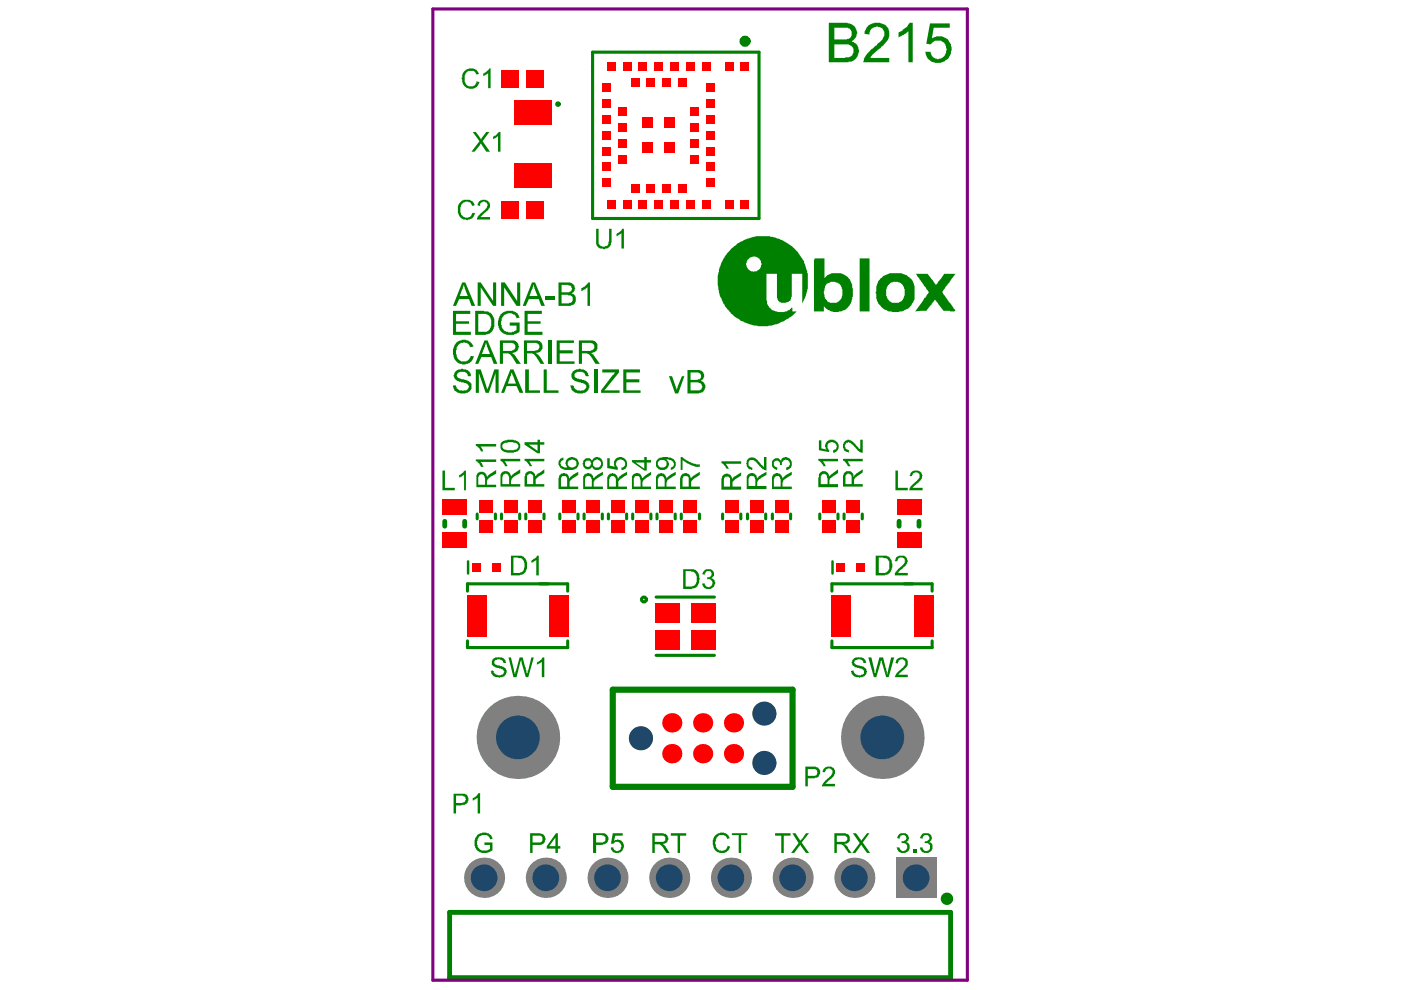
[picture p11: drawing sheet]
<svg xmlns="http://www.w3.org/2000/svg" width="297mm" height="210mm" viewBox="0 0 297 210" stroke-linecap="round" stroke-linejoin="round" font-family="sans-serif">
<g fill="none" stroke="#008000" stroke-width=".66">
<path d="M125.6 11.1h35.3v35.2h-35.3zM101.2 109v1M105 109v1M106.3 109v1M110.2 109v1M111.5 109v1M115.3 109v1M118.7 109v1M122.6 109v1M123.8 109v1M127.7 109v1M129 109v1"/>
<path d="M132.9 109v1M134.1 109v1M138 109v1M139.3 109v1M143.2 109v1M144.4 109v1M148.3 109v1M153.2 109v1M157.1 109v1M158.5 109v1M162.3 109v1M163.8 109v1"/>
<path d="M167.6 109v1M173.8 109v1M177.7 109v1M179 109v1M182.8 109v1M99.1 135.9v1.4h21.3v-1.4M99.1 125.3v-1.5h21.3v1.5M139.1 126.6h12.4M139.1 139h12.4M176.4 135.9v1.4h21.2v-1.4M176.4 125.3v-1.5h21.2v1.5"/>
</g>
<path d="M129.9 146.2h38.1v20.6h-38.1z" fill="none" stroke="#008000" stroke-width="1.3"/>
<path d="M94.3 110.5v1.1M98.5 110.5v1.1M190.6 110.5v1.1M194.8 110.5v1.1M95.3 193.4h106.2v13.9h-106.2z" fill="none" stroke="#008000" stroke-width="1"/>
<path d="M99.2 119v2.6M176.5 119v2.6" fill="none" stroke="#008000" stroke-width=".53"/>
<g fill="#008000">
<path d="M101.3 59.9h.6l2.6 3.9v-3.9h.7v5h-.7l-2.6-4v4h-.6z"/>
<path d="M106.2 59.9h.8l2.6 3.9v-3.9h.7v5h-.8l-2.6-4v4h-.7z"/>
<path d="M115.7 62.8h1.9v.6h-1.9z"/>
<path d="M123.3 61.1h.2l.5-.4a1.26 1.26 0 0 1 1.1-.8v5h-.5v-4l-.4 .4-.6 .2-.2 .2h-.1z"/>
<path d="M96 65.9h3.7v.7h-3v1.5h2.7v.5h-2.7v1.7h3.1v.7h-3.8z"/>
<path d="M106.1 66.7a2.7 2.7 0 0 1 3.7-.1l.4 .7-.7 .2a1.51 1.51 0 0 0-2.1-.9 1.37 1.37 0 0 0-1 1.4l-.2 .4a2.11 2.11 0 0 0 .7 1.7l.3 .1a2.02 2.02 0 0 0 2.3-.2v-1h-1.4v-.6h2.1v1.9h-.2a2.25 2.25 0 0 1-1.9 .7 2.3 2.3 0 0 1-2.2-1.3 3.1 3.1 0 0 1 .2-3z"/>
<path d="M111.2 65.9h3.7v.7h-3v1.5h2.7v.5h-2.7v1.7h3.1v.7h-3.8z"/>
<path d="M96.6 72.8l.1-.1a2.23 2.23 0 0 1 3.4 .3l.3 .2v.3l-.7 .1-.1-.4a1.56 1.56 0 0 0-1.7-.5 1.56 1.56 0 0 0-1.1 1.3 1.96 1.96 0 0 0 .3 2l.1 .2a1.82 1.82 0 0 0 2 .3l.4-.4 .2-.7 .7 .2v.1a2 2 0 0 1-1.5 1.4h-.2a2.11 2.11 0 0 1-2.6-1.5 3.6 3.6 0 0 1 .1-2.4h.1z"/>
<path d="M116.2 72.2h.6v4.9h-.6z"/>
<path d="M118 72.2h3.7v.5h-3v1.6h2.7v.6h-2.7v1.7h3.1v.5h-3.8z"/>
<path d="M96.4 78.8h.2a1.72 1.72 0 0 1 1.8-.5h.3a1.33 1.33 0 0 1 1.1 1.5h-.6v-.2a1.2 1.2 0 0 0-1.5-.8 .79 .79 0 0 0-.7 .4 .79 .79 0 0 0 0 .8l2 .7a1.21 1.21 0 0 1 1 1.4v.3a2.05 2.05 0 0 1-2.8 .9l-.2-.1a1.47 1.47 0 0 1-1-1.5h.7l.1 .5a1.72 1.72 0 0 0 1.9 .6h.2l.4-.4v-.3h.1v-.2h-.1a.46 .46 0 0 0-.5-.6v-.1l-.5-.1a2.17 2.17 0 0 1-1.9-.8v-.1a.5 .5 0 0 1-.1-.8z"/>
<path d="M100.9 78.3h1l1.5 4.3 1.4-4.3h.9v5h-.6v-4.2l-1.5 4.2h-.6l-1.5-4.2v4.2h-.6z"/>
<path d="M111.3 78.3h.8v4.5h2.4v.5h-3.2z"/>
<path d="M115.3 78.3h.6v4.5h2.5v.5h-3.1z"/>
<path d="M121.4 78.7h.2a2.1 2.1 0 0 1 1.8-.4 1.32 1.32 0 0 1 1.3 1.2h.1v.3h-.6v-.2a1.26 1.26 0 0 0-1.6-.8h-.3v.2a.5 .5 0 0 0-.5 .6 .46 .46 0 0 0 .5 .6v.1l.7 .1a2.36 2.36 0 0 1 1.8 .9v.3h.2a1.59 1.59 0 0 1-1.2 1.7l-.3 .1a2.18 2.18 0 0 1-2.3-.9l-.3-.8h.7l.1 .4a1.64 1.64 0 0 0 2.5 .3 .58 .58 0 0 0-.3-.9l-.3-.3h-.2a3.1 3.1 0 0 1-2.2-1.2v-.8l.2-.2z"/>
<path d="M126 78.3h.7v5h-.7z"/>
<path d="M127.7 78.3h3.5v.7l-3.1 3.8h3.3v.5h-4v-.5l3-3.8h-2.7z"/>
<path d="M132.1 78.3h3.6v.7h-2.9v1.4h2.8v.7h-2.8v1.7h3v.5h-3.7z"/>
<path d="M141.8 79.8h.7l1 2.8 1.1-2.8h.5l-1.3 3.6h-.7z"/>
<path d="M184.1 5.4h.1a2.77 2.77 0 0 1 4.2 .9v.1a2.38 2.38 0 0 1-.8 2.7l-.9 1.1-1.4 1-.8 1.1h4v.9h-5.5a4 4 0 0 1 1.4-2.4l1.4-1.1 .3-.4a2.59 2.59 0 0 0 1.4-2.5l-.4-.8-.5-.3a1.72 1.72 0 0 0-2.1 .8l-.1 .8-1.1-.1v-.5z"/>
<path d="M190.5 6.9a7.1 7.1 0 0 0 2.4-2.1h.6v8.4h-.9v-6.5l-1 .7h-.3v.2l-.8 .4z"/>
<path d="M197.2 5h4.2v.9h-3.4l-.4 2.3 .1-.1a2.59 2.59 0 0 1 3.8 1 3.1 3.1 0 0 1-.3 3.1 2.93 2.93 0 0 1-4.7 0l-.4-1.2h1.2a1.64 1.64 0 0 0 1.4 1.5 1.64 1.64 0 0 0 1.7-1l.2-.3a2.12 2.12 0 0 0-1.1-2.6 2.13 2.13 0 0 0-2.2 .8l-.9-.1z"/>
<path d="M129.9 176.7h2.1v.5h-1.6l-.2 1 .4-.1a1.33 1.33 0 0 1 1.6 .7 1.33 1.33 0 0 1-.4 1.7v.1a1.36 1.36 0 0 1-2.3-.8v-.1h.6a.5 .5 0 0 0 .5 .6v.2a.99 .99 0 0 0 1.1-.7 .99 .99 0 0 0-.5-1.2 .85 .85 0 0 0-1.1 .3h-.6z"/>
<path d="M151.6 177.1a2.11 2.11 0 0 1 2.7-.2l.4 .5v.3h.1l-.7 .1a1.14 1.14 0 0 0-1.9-.4l-.4 .4v.6a1.62 1.62 0 0 0 .8 1.9 1.2 1.2 0 0 0 1.5-.6l.2-.4 .5 .2a1.77 1.77 0 0 1-1.4 1.4 1.77 1.77 0 0 1-1.8-.7h-.1a2.92 2.92 0 0 1 .1-3.1z"/>
<path d="M155.2 176.7h3.2v.4h-1.3v3.7h-.5v-3.7h-1.4z"/>
<path d="M164.3 176.7h3.3v.5h-1.4v3.6h-.6v-3.6h-1.3z"/>
<path d="M168 176.7h.7l1 1.5 1.2-1.5h.6l-1.5 1.9 1.5 2.2h-.6l-1.2-1.7-1.3 1.7h-.7l1.6-2z"/>
<path d="M190.6 176.8l.7-.1a1.13 1.13 0 0 1 1.1 .3 1.13 1.13 0 0 1 .2 1.2l-.5 .3a1.24 1.24 0 0 1 .7 1.6 1.24 1.24 0 0 1-1.5 .7l-.8-.2-.1-.4h-.2l-.1-.5h.5a.84 .84 0 0 0 .7 .7 .84 .84 0 0 0 .9-.5h.1a.98 .98 0 0 0-1.1-1.1v-.4h.2a.64 .64 0 0 0 .7-.5 .64 .64 0 0 0-.3-.7v-.1h-.6l-.4 .3v.4l-.6-.1z"/>
<path d="M193.6 180.2h.7v.6h-.7z"/>
<path d="M195.5 176.8h.1a1.43 1.43 0 0 1 1.8 .4l.2 .8-.6 .6a.67 .67 0 0 1 .7 .8v.3a1.32 1.32 0 0 1-1.3 1.2 1.32 1.32 0 0 1-1.3-1.2h.5a.8 .8 0 0 0 .9 .7 .8 .8 0 0 0 .7-1v-.3l-.3-.2-.9-.1 .1-.4h.3a.7 .7 0 0 0 .6-.9 .7 .7 0 0 0-1-.4l-.3 .2-.1 .5-.5-.1z"/>
<path d="M101.1 177.1l.3-.2a2.11 2.11 0 0 1 2.6 .2h.1l.3 .7-.5 .2a1.2 1.2 0 0 0-1.8-.8 .65 .65 0 0 0-.7 .6h-.1a2.51 2.51 0 0 0 .1 2l.1 .1a2.14 2.14 0 0 0 2.1 .3v-.1h.3v-1h-1.2v-.5h1.7v1.7a2.73 2.73 0 0 1-3.4-.1v-.1a2.42 2.42 0 0 1-.1-2.5z"/>
<path d="M142.2 176.7h3.3v.5h-1.3v3.6h-.5v-3.6h-1.5z"/>
<path d="M180.8 176.7h.7l.8 1.1 .2 .2v.2l.3-.1 1-1.4h.6l-1.5 1.9 1.6 2.2h-.7l-1.1-1.7-.3 .2-1.1 1.5h-.6l1.6-2z"/>
<path d="M149.2 121.1a1.24 1.24 0 0 1 1.4-.4 1.24 1.24 0 0 1 .8 1.2v.2l-.5 .6a1.01 1.01 0 0 1 .6 1.4 1.37 1.37 0 0 1-1.4 .8 1.37 1.37 0 0 1-1.2-1.2h.5a.79 .79 0 0 0 .8 .8 .79 .79 0 0 0 .8-.8h.1l-.1-.5-.3-.2a.5 .5 0 0 0-.8-.1v-.5h.3a.7 .7 0 0 0 .6-.9 .7 .7 0 0 0-1-.4l-.4 .5v.3l-.5-.2z"/>
<path d="M126.4 48.5h.5v2.5a1.11 1.11 0 0 0 .6 1.2 1.11 1.11 0 0 0 1.4-.3l.2-.8v-2.6h.6v2.5a1.78 1.78 0 0 1-1.6 1.8l-.4-.1a1.13 1.13 0 0 1-1.3-1.2z"/>
<path d="M130.7 49.6l.9-.6 .3-.5h.4v4.2h-.5v-3.3l-1 .7h-.1z"/>
<path d="M173.5 97.3h4.2v.5h-3.3h.1l.6 .9v.2h-.6v-.3l-.3-.5-.7-.4z"/>
<path d="M173.6 93.4h.6v1.7l1 .2a1.32 1.32 0 0 1 1-2.1 1.44 1.44 0 0 1 1.5 1 1.44 1.44 0 0 1-.5 1.6l-.6 .2v-.5h.2a.86 .86 0 0 0 .6-1 .86 .86 0 0 0-.9-.7h-.3a.92 .92 0 0 0-.8 .7 .92 .92 0 0 0 .5 1l-.2 .3-2.1-.3z"/>
<path d="M111.2 97.3h4.2v.5h-3.3h.2l.5 .9v.2h-.5l-.4-.8-.7-.4z"/>
<path d="M178.7 97.3h4.2v.5h-3.3h.2l.5 .9v.2h-.5l-.5-1-.3-.2h-.3z"/>
<path d="M179.1 93.5l.3-.1a1.42 1.42 0 0 1 1.7 .6l1.3 1.3v-2.1h.5v2.8l-.6-.2-.7-.6a2.92 2.92 0 0 0-1.6-1.3v-.1l-.4 .1a.7 .7 0 0 0-.5 .8l.4 .6 .5 .2-.1 .5-.1-.2a1.14 1.14 0 0 1-1.1-1.3v-.4h.2z"/>
<path d="M100.9 97.4h4.3v.5h-3.3l.4 .6v.2h.1v.3h-.5l-.2-.7-.6-.5h-.2z"/>
<path d="M100.9 94.1h4.3v.6h-3.3l.5 .9v.1h-.5l-.2-.6-.4-.4-.4-.2z"/>
<path d="M106.1 97.3h4.2v.5h-3.3l.4 .5v.3h.2v.3h-.6l-.2-.7-.7-.5z"/>
<path d="M144.3 96.9h.4l.1 .3 1.9 1 .9 .3h.8v.5h-.3a4 4 0 0 1-2.2-.7l-1.2-.8v2.1h-.4z"/>
<path d="M128.7 97.2h.6v1.5l1.1 .3h-.1a1.52 1.52 0 0 1 .4-1.8 1.45 1.45 0 0 1 1.6 0 1.45 1.45 0 0 1 .6 1.4v.3a1.24 1.24 0 0 1-1.1 .7v-.5h.2a.89 .89 0 0 0 .5-1 .89 .89 0 0 0-.9-.7 .95 .95 0 0 0-.9 .6 .95 .95 0 0 0 .3 1.1v.5l-2.3-.4z"/>
<path d="M189.9 99.8h.5v3.6h2.1v.6h-2.6z"/>
<path d="M193.1 100.2a1.59 1.59 0 0 1 2.2 .1l.2 .1a1.6 1.6 0 0 1-.5 1.7l-1.1 .8-.4 .5h2.1v.6h-2.9l.3-.8 .9-.9a1.35 1.35 0 0 0 .9-1.9l-.2-.2h-.7v.1l-.4 .1-.1 .5h-.5z"/>
<path d="M93.8 99.8h.5v3.6h2.1v.6h-2.6z"/>
<path d="M97.3 100.7h.3l.5-.4 .4-.5h.3v4.2h-.4v-3.3l-.5 .4-.6 .1v.1z"/>
<path d="M174.5 163.1h.2a1.37 1.37 0 0 1 1.9-.3 1.3 1.3 0 0 1-.2 2.1l-1.3 1.3h1.9v.5h-2.7v-.1a5.3 5.3 0 0 1 1.8-2.1l.1-.1a.87 .87 0 0 0-.2-1.5l-.8 .2-.3 .6h-.5z"/>
<path d="M100.2 169.2l.7-.3 .5-.7h.4v4.3h-.5v-3.3l-.9 .5h-.2z"/>
<path d="M100.2 28h.7l.9 1.2 .1 .3 1.2-1.5h.7l-1.5 1.9 1.6 2.3h-.8l-1-1.7-.3 .1-1.2 1.6h-.6l1.7-2.3z"/>
<path d="M104.5 29l.3-.2h.3l.6-.8h.4v4.2h-.5v-3.3l-1.1 .6z"/>
<path d="M180.7 139.9l.1-.1a2.14 2.14 0 0 1 2.1-.3 .89 .89 0 0 1 .7 .9l.1 .2h-.7a.92 .92 0 0 0-1.4-.7l-.4 .1-.1 .6h.1v.2l.8 .3a2.25 2.25 0 0 1 1.7 .8v.1a1.07 1.07 0 0 1-.8 1.4v.2l-.6 .1-.4-.1a1.35 1.35 0 0 1-1.5-1.3l.6-.2 .1 .6 .4 .4h.4v.1h.6v-.1a.59 .59 0 0 0 .7-.6 .59 .59 0 0 0-.5-.6l-.2-.2a2.36 2.36 0 0 1-1.8-.9l-.1-.2z"/>
<path d="M184.1 139.4h.6l.8 3.7 .9-3.7h.8l1 3.7v-.6l.7-3.1h.7l-1.2 4.2h-.5l-1.1-3.7-1 3.7h-.5z"/>
<path d="M190.1 139.8a1.44 1.44 0 0 1 2.4 .4v.6a2 2 0 0 1-1.1 1.3l-.9 1h2v.5h-2.8l.2-.3a2.92 2.92 0 0 1 1.5-1.7l.2-.2a.85 .85 0 0 0 .3-1.1 .85 .85 0 0 0-1-.5v.1a.7 .7 0 0 0-.5 .8l-.5-.1z"/>
<path d="M104.4 139.8a1.95 1.95 0 0 1 1.7-.4l.7 .1 .4 .4 .1 .7h-.5a1.06 1.06 0 0 0-.9-.8 1.06 1.06 0 0 0-1.1 .5v.1a.46 .46 0 0 0 .5 .6l.2 .1a2.17 2.17 0 0 1 1.8 .8 1.23 1.23 0 0 1-1.2 1.7l-.1 .1-.5-.1a1.13 1.13 0 0 1-1.4-1.2l-.1-.1 .5-.2 .2 .3a1.09 1.09 0 0 0 1.5 .7 .59 .59 0 0 0 .7-.6 .59 .59 0 0 0-.7-.6v-.2l-.5-.1a1.69 1.69 0 0 1-1.4-.8z"/>
<path d="M107.8 139.4h.5l.7 3.1h.1v.6l1.1-3.7h.6l.5 2.1h.2l.2 1.6 1-3.7h.5l-1.2 4.2h-.5l-1.1-3.7-.9 3.7h-.6z"/>
<path d="M113.8 140.4l.4-.1v-.1a.65 .65 0 0 0 .7-.7l.5-.1v4.2h-.5v-3.3l-1.1 .7z"/>
<path d="M163.8 97.5h.1a.91 .91 0 0 1 1.6 .2h.1a.93 .93 0 0 1 1.1-.8l.3 .1a1.38 1.38 0 0 1 .9 1.2 1.38 1.38 0 0 1-.7 1.3l-.5 .1v-.5l.4-.1a.86 .86 0 0 0 .2-1.2 .86 .86 0 0 0-1.1-.3l-.2 .3a.58 .58 0 0 0-.2 .8h-.4v-.3a.7 .7 0 0 0-.9-.6 .7 .7 0 0 0-.4 1l.2 .3 .6 .1-.2 .5-.2-.1a1.17 1.17 0 0 1-.7-1.8z"/>
<path d="M158.4 97.4l.6-.4a1.53 1.53 0 0 1 1.8 .8l1.2 1.2v-2.1h.5v2.9l-.8-.3-.8-.8a2.53 2.53 0 0 0-1.4-1.2 .72 .72 0 0 0-.8 .5 .72 .72 0 0 0 .3 .9v.1l.5 .1v.5l-.4-.1a1.2 1.2 0 0 1-.8-1.4z"/>
<path d="M153 97.8h4.1v.5h-3.2l.5 .7v.2h.1v.2h-.5l-.5-.9-.5-.3z"/>
<path d="M190 118.2a1.82 1.82 0 0 1 1.9-.3l.4 .6a1.6 1.6 0 0 1-.5 1.7l-.9 .6-.5 .7h2.1v.5h-2.8v-.3a2.92 2.92 0 0 1 1.3-1.5 1.44 1.44 0 0 0 .8-1.7h-.1a.82 .82 0 0 0-.9-.3 .82 .82 0 0 0-.6 .8h-.5z"/>
<path d="M112.7 118.9l.9-.6 .2-.5h.4v4.2h-.5v-3.3l-.3 .3h-.2l-.2 .3h-.3z"/>
<path d="M97.2 43.3l.3-.3a2.09 2.09 0 0 1 2.6-.4l.4 .4 .1 .5-.5 .2-.3-.6a1.19 1.19 0 0 0-1.2-.3 1.19 1.19 0 0 0-.9 1l-.1 .1v1.2l.1 .1a1.21 1.21 0 0 0 1.5 1l.6-.3 .4-.8 .5 .1-.1 .2a1.7 1.7 0 0 1-2.2 1.1l-.3-.1a2.01 2.01 0 0 1-1-2.3z"/>
<path d="M101.4 42.9a1.38 1.38 0 0 1 1.7-.5 1.38 1.38 0 0 1 .8 1.5l-.4 .7-.8 .5-.9 .9h2.1v.5h-2.8v-.1a3.3 3.3 0 0 1 1.5-1.7l.5-.6a.75 .75 0 0 0-.1-1.2 .75 .75 0 0 0-1.1 .2h-.1v.6l-.5-.2z"/>
<path d="M98.1 15.4a2.36 2.36 0 0 1 2-.9l.6 .1v.2a.65 .65 0 0 1 .7 .6l.1 .3-.5 .1-.1-.4-.4-.4a1.48 1.48 0 0 0-2 1.6 1.44 1.44 0 0 0 1.1 1.7 1.14 1.14 0 0 0 1.4-.9v-.1l.7 .1a1.85 1.85 0 0 1-2.1 1.5 1.85 1.85 0 0 1-1.6-2l-.1-.4h.1z"/>
<path d="M102.4 15.6h.3l.5-.4 .6-.7h.2v4.2h-.5v-3.3l-.1 .3-.7 .2v.2h-.3z"/>
<path d="M98.3 60.4l-.2 .8-.6 1.6h1.7zM98 59.9h.7l2 5h-.7l-.6-1.5h-2.1l-.6 1.5h-.7z"/>
<path d="M113 60.4l-.1 .8-.6 1.6h1.7l-.7-1.6-.1-.8zM112.8 59.9h.6l2.1 5h-.8l-.5-1.5h-2.1l-.6 1.5h-.7z"/>
<path d="M119.1 60.4v1.6h1.1a.8 .8 0 0 0 1-.5 .8 .8 0 0 0-.3-1zM119.1 62.5v1.8h1.5l.2-.1a.76 .76 0 0 0 .6-.6 .76 .76 0 0 0-.4-.8v-.2l-.6-.1zM118.4 59.9h2.1a1.14 1.14 0 0 1 1.3 1l.1 .2-.1 .6-.6 .5a1.2 1.2 0 0 1 .7 1.9v.1a1.67 1.67 0 0 1-1.5 .7h-2z"/>
<path d="M101.4 66.6v3.7h1a1.2 1.2 0 0 0 1.5-.7h.1l.1-.7a2.54 2.54 0 0 0-.3-2l-.7-.2v-.1zM100.7 65.9h1.9l.1 .1a1.54 1.54 0 0 1 1.7 .9 2.24 2.24 0 0 1 .4 2 1.8 1.8 0 0 1-1.7 2l-.1 .1h-2.3z"/>
<path d="M103 72.7v.4h-.2v.4l-.6 1.6h1.7zM102.7 72.2h.7l2.1 4.9h-.8l-.6-1.4h-2l-.7 1.4h-.7z"/>
<path d="M106.6 72.7v1.7h1.5a.98 .98 0 0 0 1.2-1.2l-.3-.4-.4-.1zM106 72.2h2.3a1.31 1.31 0 0 1 1.6 1.7v.1a.9 .9 0 0 1-.8 .7l-.5 .2 .5 .3 1.3 1.9h-.9l-.9-1.5-.3-.2a.7 .7 0 0 0-.7-.5h-1v2.2h-.6z"/>
<path d="M111.7 72.7v1.7h1.7l.2-.1a.79 .79 0 0 0 .8-.9 .79 .79 0 0 0-1-.7zM111.1 72.2h2.2a1.34 1.34 0 0 1 1.7 1 1.34 1.34 0 0 1-1.2 1.6l-.2 .1h.2l.7 .7 .9 1.5h-.8l-1-1.7-.7-.5h-1.2v2.2h-.6z"/>
<path d="M123.4 72.7v1.7h1.4a.98 .98 0 0 0 1.2-1.2l-.3-.4-.4-.1zM122.7 72.2h2.3a1.34 1.34 0 0 1 1.4 .4 1.34 1.34 0 0 1 .1 1.5l-.4 .6-.8 .2 .6 .3 .1 .4 1.2 1.5h-.9l-1-1.5-.7-.7h-1.2v2.2h-.7z"/>
<path d="M108.5 78.8l-.2 .8-.6 1.7h1.7zM108.2 78.3h.7l2.1 5h-.8l-.7-1.4h-2.1l-.5 1.4h-.7z"/>
<path d="M146.4 79v1.5h1.5l.2-.1a.54 .54 0 0 0 .5-.8l-.1-.4-.4-.1v-.1zM146.4 81.1v1.7h1.5a.88 .88 0 0 0 .8-.4 .88 .88 0 0 0 .1-.9l-.3-.3h-.4v-.1zM145.8 78.5h2.2a1.22 1.22 0 0 1 1.3 1.5l-.7 .7 .2 .1a1.29 1.29 0 0 1 .6 1.7l-.4 .7-.8 .1v.1h-2.4z"/>
<path d="M176.9 5.9v2.5h2.5a1.27 1.27 0 0 0 1.2-1 1.27 1.27 0 0 0-.6-1.4h-.2v-.1zM176.9 9.4v2.9h2.2l.2-.1a1.4 1.4 0 0 0 1.7-1.2 1.48 1.48 0 0 0-2-1.6zM175.7 4.8h3.6a2.36 2.36 0 0 1 1.9 .9 1.69 1.69 0 0 1 .4 1.7l-.1 .6-.9 .8a2.22 2.22 0 0 1 .7 3.7 3.3 3.3 0 0 1-2 .7h-3.6z"/>
<path d="M126.4 177.1v1.5h1.2a.77 .77 0 0 0 .7-.5 .77 .77 0 0 0-.3-.9h-.3v-.1zM125.7 176.7h1.7a1.35 1.35 0 0 1 1.6 1.4l-.1 .4-.7 .5-1.8 .1v1.7h-.7z"/>
<path d="M112.9 177.2v1.4h1.2a.73 .73 0 0 0 .9-.6 .73 .73 0 0 0-.6-.8zM112.4 176.7h1.8a1.32 1.32 0 0 1 1.5 1.3 1.37 1.37 0 0 1-1.5 1.1h-1.3v1.7h-.5z"/>
<path d="M117.8 177.6l-1.4 1.8h1.4zM117.9 176.7h.4v2.7h.5v.5h-.5v.9h-.5v-.9h-1.9v-.5z"/>
<path d="M158.4 55v.2a1.57 1.57 0 0 0 .8 2.2 1.57 1.57 0 0 0 2.1-1 1.54 1.54 0 0 0-.8-1.9 1.54 1.54 0 0 0-1.9 .5zM175.1 60.4v.1a2.83 2.83 0 0 0 0 2.9l.1 .1a1.52 1.52 0 0 0 1.8 .7 2.17 2.17 0 0 0 1.6-2.7l-.1-.6a2 2 0 0 0-2.3-1.1zM188.3 60.4a3.6 3.6 0 0 0-.1 3 2.19 2.19 0 0 0 3.2 .1 2.89 2.89 0 0 0-.4-3.5l-.6-.2h-1.1l-.6 .2zM154.8 53l1.7-1.5 1.8-.8v-.1l2-.5h3v.1l.8 .1a9.2 9.2 0 0 1 6 4.6l.3 .3 .2 .8a7.8 7.8 0 0 1 .7 3.2v.8a5 5 0 0 1-.6 2.9l-.6 1.4v-6.2h-2.2v4.7a1.64 1.64 0 0 1-2.1 1.4l-.5-.1a3.2 3.2 0 0 1-.6-2.4v-3.6h-2.2v4.1a4 4 0 0 0 .7 3l.1 .2a3.5 3.5 0 0 0 3.7 .5l.3-.1 .4-.6h.3v.8h.9a14.9 14.9 0 0 1-3.9 2.6l-1.3 .4h-.7a7.3 7.3 0 0 1-4.3-.4l-.9-.2v-.1a8.2 8.2 0 0 1-3.3-2.4 10.2 10.2 0 0 1-2.2-4.6 10.3 10.3 0 0 1 .3-4.6l.5-1.3 .4-.7h.1v-.3zM194.2 58.1h2.5l1.1 1.4 .6 .9 .3-.3 .2-.3 1.3-1.7h2.3l-1.1 1.5-.2 .4-.2 .1-1.1 1.5-.1 .4 1.3 1.9 .9 1.1 .2 .4 .5 .5h-.3v.1l-2.3-.1-1.9-2.4-1.8 2.4-2.4 .1 2.7-3.6a.42 .42 0 0 0 .2-.4 .42 .42 0 0 0-.2-.4zM182.3 54.8h2.1v11.2h-2.1zM186.6 59.1h.1a3.6 3.6 0 0 1 2.8-1.2h.9a3.4 3.4 0 0 1 3.5 3.8v.4a2.87 2.87 0 0 1-.6 2.5v.1a4.7 4.7 0 0 1-4.5 1.3h-.1a3.4 3.4 0 0 1-2.9-3.1v-.7h-.1l.1-.7a3.2 3.2 0 0 1 .8-2.4zM172.7 54.8h2.1v4.2l.4-.4a3.7 3.7 0 0 1 5 .6l.2 .6a5.5 5.5 0 0 1-.5 5.2l-.1 .1a2.45 2.45 0 0 1-1.7 .9 3.4 3.4 0 0 1-3.4-1v1h-2.1v-11h.1z"/>
<path d="M138.8 177.2v1.3h1.5a.66 .66 0 0 0 .8-.6 .66 .66 0 0 0-.7-.7zM138.3 176.7h2.4l.5 .1a1.57 1.57 0 0 1 .4 1.6l-.2 .2-.9 .4 .7 .5 .8 1.3h-.7l-.8-1.3-.6-.5h-1.1v1.8h-.5z"/>
<path d="M177.4 177.2v1.3h1.6a.68 .68 0 0 0 .6-.8 .68 .68 0 0 0-.9-.5zM176.9 176.7h1.8a1.21 1.21 0 0 1 1.3 .4 1.21 1.21 0 0 1 0 1.4l-.2 .3-.8 .2h.3l.5 .5v.3l.8 1h-.7l-.6-.7-.3-.7-.5-.4h-1.1v1.8h-.5z"/>
<path d="M145.4 121.1v3.3h1.4v-.2h.3a1.74 1.74 0 0 0 .6-1.7 1.13 1.13 0 0 0-1.2-1.3v-.1zM144.8 120.7h1.6a1.61 1.61 0 0 1 1.8 1.8 1.78 1.78 0 0 1-.6 2v.1l-.9 .3h-1.9z"/>
<path d="M124.2 101.1l-.2 .4v1.7h1.5v-1.6l-.2-.1a.5 .5 0 0 0-.6-.6zM123.9 100.6h.3a.63 .63 0 0 1 .9-.2h.2l.3 .3 .3 .8 .4-.6 1.5-.9v.7l-1.5 .9-.4 .5v1.1h1.9v.5h-4.2v-2.8h.2z"/>
<path d="M124 97.9v.2a.63 .63 0 0 0 .4 .9 .63 .63 0 0 0 .8-.5h.1l-.1-.4a.52 .52 0 0 0-.4-.5 .52 .52 0 0 0-.5 .2zM125.7 97.9a.86 .86 0 0 0 .4 1.1 .86 .86 0 0 0 1.1-.1h.1a.98 .98 0 0 0-.8-1.5l-.4 .1zM123.6 97.7h.2a.98 .98 0 0 1 1.5-.3l.2 .3a1.29 1.29 0 0 1 1.7-.7l.1 .2a1.4 1.4 0 0 1 .5 1.7 1.4 1.4 0 0 1-1.7 .7l-.5-.4-.1-.3v.1a.97 .97 0 0 1-1.1 .5 .97 .97 0 0 1-.8-.9l-.1-.1z"/>
<path d="M119.1 101.1l-.2 .2v1.9h1.3v-1.6a.52 .52 0 0 0-.6-.7zM118.5 100.8a1.4 1.4 0 0 1 1.7-.2h.2l.4 .9 .1-.4 1.7-1.1v.7l-1.3 .8-.5 .6v1.1h1.8v.5h-4.2v-2.4z"/>
<path d="M118.5 97.5l.4-.3 .6-.2v.5l-.4 .2v.1a.69 .69 0 0 0-.2 .8 .69 .69 0 0 0 .7 .4v.1h.9h-.3l-.1-.4h-.1a1.32 1.32 0 0 1 .8-1.7h.1a1.33 1.33 0 0 1 1.6 .5 1.42 1.42 0 0 1-.1 1.5 1.42 1.42 0 0 1-1.4 .6 2.56 2.56 0 0 1-2.2-.5l-.4-.5zM120.5 97.7l-.1 .4a.92 .92 0 0 0 .5 .9 .92 .92 0 0 0 1-.1 .67 .67 0 0 0 .3-1l-.1-.2-.5-.2a.5 .5 0 0 0-.8 .2z"/>
<path d="M174.2 100.7v.2h-.2v1.7h1.5v-1.3h-.2a.7 .7 0 0 0-.3-.7 .7 .7 0 0 0-.8 .1zM173.8 100.3h.1a1.01 1.01 0 0 1 1.1-.4 1.01 1.01 0 0 1 .7 .9h.2v.3l.5-.7 1.3-.9v.8l-1.3 .9a.7 .7 0 0 0-.5 .8v.6h1.8v.7h-4.2v-2.1h.1z"/>
<path d="M111.7 100.8v1.8h1.3v-1.1a.71 .71 0 0 0-.2-.9 .71 .71 0 0 0-.9 .1zM111.3 100.4l.2-.1a1.12 1.12 0 0 1 1.1-.4 1.12 1.12 0 0 1 .8 .8l.2 .4 .4-.7 1.4-.9v.8l-1.2 .6-.6 .7v1h1.8v.6h-4.2z"/>
<path d="M112.1 94.3l1.9 1.3v-1.3zM111.2 93.8h2.8v-.6h.5v.6h.9v.5h-.9v1.8h-.5l-2.8-1.8z"/>
<path d="M179.3 100.8v1.8h1.3v-1.1a.71 .71 0 0 0-.3-.9 .71 .71 0 0 0-.9 .1zM178.9 100.4a1.18 1.18 0 0 1 1.9 0l.2 .7h.1v-.3l.5-.5 1.3-.8v.7l-1 .7a.65 .65 0 0 0-.7 .7h-.1v1h1.8v.6h-4.2v-2.4z"/>
<path d="M101.5 100.8v.3h-.1v1.7h1.4v-1.5l-.2-.6h-.2a.65 .65 0 0 0-.9 .1zM101.1 100.4a1.19 1.19 0 0 1 1.4-.3 1.19 1.19 0 0 1 .7 1.1l.7-.8 1.3-.8v.8l-1.4 .8-.6 .7v.9h2v.5h-4.2v-2.6h.1z"/>
<path d="M106.6 100.7l-.1 1.9h1.4v-1.1a.81 .81 0 0 0-.2-.9 .81 .81 0 0 0-.9 0zM106.2 100.3a1.19 1.19 0 0 1 1.4-.4 1.19 1.19 0 0 1 .7 1.2l.7-.8 1.3-.8v.8l-1.4 .8-.4 .4v.4h-.2v.7h2v.6h-4.2v-2.6h.1z"/>
<path d="M106.5 94.3v.6l.1 .2a2.7 2.7 0 0 0 2.1 .4l.4-.2a.75 .75 0 0 0 .8-.9 .75 .75 0 0 0-1-.5v-.1h-.6a2.86 2.86 0 0 0-1.8 .5zM106.1 94l.1-.1a3.1 3.1 0 0 1 3.1-.5l.2 .1a1.21 1.21 0 0 1 .8 1.4 1.21 1.21 0 0 1-1.3 .9v.2h-.5a2.54 2.54 0 0 1-2-.4 1.81 1.81 0 0 1-.4-1.6z"/>
<path d="M139.6 101.2v.3h-.1v1.7h1.4v-1.7h-.1a.5 .5 0 0 0-.7-.6h-.2zM139.2 100.8l.4-.4h.3a1.07 1.07 0 0 1 1.4 .8v.3l.4-.6 1.6-.9v.7l-1.6 .9-.3 .3v.4h-.1v.9h2v.5h-4.2v-2.6z"/>
<path d="M139.5 97.9v.2a.92 .92 0 0 0 .5 .9 .92 .92 0 0 0 1-.1 .67 .67 0 0 0 .3-1 1.28 1.28 0 0 0-1.7-.1zM139.2 97.5l.5-.3a3.4 3.4 0 0 1 3.2 .2 1.27 1.27 0 0 1 .4 1.3 1.27 1.27 0 0 1-1.1 .9v-.5a.67 .67 0 0 0 .7-.8l-.2-.2a.75 .75 0 0 0-.9-.6v-.1h-.5a1.57 1.57 0 0 1 .4 1.6l-.1 .1a1.42 1.42 0 0 1-1.8 .4 1.42 1.42 0 0 1-.7-1.7h.1z"/>
<path d="M144.8 101.1v.2h-.1v1.9h1.3v-1.3a.73 .73 0 0 0-.2-.9 .73 .73 0 0 0-.8-.1zM144.4 100.7l.3-.1a.95 .95 0 0 1 1.6 .3l.2 .6 .6-.7 1.3-.8v.7l-1.3 .8-.6 .6v1.1h1.9v.5h-4.2v-2.4z"/>
<path d="M129.3 101.2l-.2 2h1.5v-1.5a.72 .72 0 0 0-.9-.8zM128.9 100.8a1.4 1.4 0 0 1 1.7-.2l.4 .5v.4h.1l.3-.6 1.5-.9v.7l-1.3 .8-.5 .5v1.2h1.8v.5h-4.2v-2.6h.2z"/>
<path d="M134.5 101.1v.2h-.1v1.9h1.4v-1.5l-.1-.2a.7 .7 0 0 0-1.2-.4zM134.1 100.7h.1a1.02 1.02 0 0 1 1.7 .1l.3 .7 .5-.7 1.3-.8v.7l-1.4 .9-.4 .5v1.1h1.8v.5h-4v-2.8h.1z"/>
<path d="M134.8 98.1l1.8 1.3v-1.3zM134 97.5h2.6v-.6h.5v.6h.9v.6h-.9v1.7h-.5l-2.6-1.9z"/>
<path d="M171.3 163.1v1.4h1.3a.52 .52 0 0 0 .6-.7h.2l-.2-.2a.54 .54 0 0 0-.8-.5zM170.7 162.5h1.6a1.32 1.32 0 0 1 1.5 .7l.1 .1a1.67 1.67 0 0 1-.7 1.6l-1.9 .1v1.7h-.6z"/>
<path d="M96.7 168.7v1.6h1a.81 .81 0 0 0 .9-.4 .81 .81 0 0 0-.1-1l-.4-.1v-.1zM96.2 168.3h1.8a1.15 1.15 0 0 1 1.1 .5 1.15 1.15 0 0 1 .1 1.2 1.26 1.26 0 0 1-1.3 .6v.2h-1.2v1.7h-.5z"/>
<path d="M164.2 101.2v.3h-.1v1.7h1.4v-1.6l-.1-.1a.64 .64 0 0 0-.5-.6 .64 .64 0 0 0-.7 .3zM163.9 100.6h.2a.95 .95 0 0 1 1.4 .1l.3 .2 .1 .6 .5-.7 1.5-.8v.7l-1.6 .9-.3 .3v.4h-.1v.9h2v.5h-4.2v-2.6z"/>
<path d="M158.8 101.1l-.1 1.9h1.5v-1.4a.92 .92 0 0 0-.8-.8v.1zM158.4 100.7h.2a1.02 1.02 0 0 1 1.7 .1h.1l.1 .7 .6-.7 1.4-.8v.7l-1 .5-1 .9v.9h2v.7h-4.2v-2.8h.1z"/>
<path d="M153.6 101.2l-.1 .3v1.7h1.3v-1.2a.68 .68 0 0 0-.1-.8 .68 .68 0 0 0-.8-.1zM153.1 100.9a1.57 1.57 0 0 1 1.6-.3l.2 .1 .4 .9 .3-.5 1.5-.9v.6l-1.3 .8-.5 .5v1.1h1.8v.6h-4.1v-2.3z"/>
<path d="M186.3 118.2v3.3h1.1a1.21 1.21 0 0 0 1.1-1.6v-.1a1.13 1.13 0 0 0-1-1.5zM185.7 117.8h1.8a1.56 1.56 0 0 1 1.6 1.6l.1 .2a2.17 2.17 0 0 1-.7 1.9l-.1 .2-.8 .2v.1h-1.9z"/>
<path d="M108.9 118.2v3.3h.9a1.37 1.37 0 0 0 1.4-1.6l-.1-.6a.7 .7 0 0 0-.5-.8v-.2h-.7l-.1-.1zM108.3 117.8h1.5a1.39 1.39 0 0 1 1.5 .7l.3 .2 .1 .7a2.24 2.24 0 0 1-.7 2.3l-.8 .3h-1.9z"/>
</g>
<g fill="none" stroke="#008000" stroke-width="1.3">
<circle cx="158" cy="8.7" r=".52"/>
<circle cx="200.8" cy="190.6" r=".65"/>
</g>
<g fill="none" stroke="#008000" stroke-width=".66">
<circle cx="118.3" cy="22.1" r=".26"/>
<circle cx="136.5" cy="127.1" r=".52"/>
</g>
<circle cx="115.7" cy="186.1" r="4.3" fill="#808080"/>
<circle cx="115.7" cy="186.1" r="2.83" fill="#1f4769"/>
<circle cx="135.9" cy="156.5" r="2.33" fill="#808080"/>
<circle cx="135.9" cy="156.5" r="2.56" fill="#1f4769"/>
<circle cx="128.8" cy="186.1" r="4.3" fill="#808080"/>
<circle cx="128.8" cy="186.1" r="2.83" fill="#1f4769"/>
<circle cx="102.6" cy="186.1" r="4.3" fill="#808080"/>
<circle cx="102.6" cy="186.1" r="2.83" fill="#1f4769"/>
<circle cx="109.8" cy="156.4" r="8.8" fill="#808080"/>
<circle cx="109.8" cy="156.4" r="4.6" fill="#1f4769"/>
<circle cx="162.1" cy="151.3" r="2.33" fill="#808080"/>
<circle cx="162.1" cy="151.3" r="2.56" fill="#1f4769"/>
<circle cx="155" cy="186.1" r="4.3" fill="#808080"/>
<circle cx="155" cy="186.1" r="2.83" fill="#1f4769"/>
<circle cx="141.9" cy="186.1" r="4.3" fill="#808080"/>
<circle cx="141.9" cy="186.1" r="2.83" fill="#1f4769"/>
<circle cx="181.1" cy="186.1" r="4.3" fill="#808080"/>
<circle cx="181.1" cy="186.1" r="2.83" fill="#1f4769"/>
<circle cx="168.1" cy="186.1" r="4.3" fill="#808080"/>
<circle cx="168.1" cy="186.1" r="2.83" fill="#1f4769"/>
<circle cx="162.1" cy="161.8" r="2.33" fill="#808080"/>
<circle cx="162.1" cy="161.8" r="2.56" fill="#1f4769"/>
<circle cx="187.1" cy="156.4" r="8.8" fill="#808080"/>
<circle cx="187.1" cy="156.4" r="4.6" fill="#1f4769"/>
<path d="M190 181.9h8.5v8.5h-8.5z" fill-rule="evenodd" fill="#808080"/>
<circle cx="194.2" cy="186.1" r="2.83" fill="#1f4769"/>
<g fill="#f00">
<path d="M157 13.2h1.8v1.8h-1.8z" fill-rule="evenodd"/>
<path d="M153.7 13.2h1.8v1.8h-1.8z" fill-rule="evenodd"/>
<path d="M148.8 13.2h1.8v1.8h-1.8z" fill-rule="evenodd"/>
<path d="M145.5 13.2h1.8v1.8h-1.8z" fill-rule="evenodd"/>
<path d="M142.1 13.2h1.8v1.8h-1.8z" fill-rule="evenodd"/>
<path d="M138.8 13.2h1.8v1.8h-1.8z" fill-rule="evenodd"/>
<path d="M135.4 13.2h1.8v1.8h-1.8z" fill-rule="evenodd"/>
<path d="M132.1 13.2h1.8v1.8h-1.8z" fill-rule="evenodd"/>
<path d="M128.7 13.2h1.8v1.8h-1.8z" fill-rule="evenodd"/>
<path d="M143.8 16.5h1.8v1.8h-1.8z" fill-rule="evenodd"/>
<path d="M140.4 16.5h1.8v1.8h-1.8z" fill-rule="evenodd"/>
<path d="M137.1 16.5h1.8v1.8h-1.8z" fill-rule="evenodd"/>
<path d="M133.7 16.5h1.8v1.8h-1.8z" fill-rule="evenodd"/>
<path d="M127.8 17.8h1.8v1.8h-1.8z" fill-rule="evenodd"/>
<path d="M127.8 21.1h1.8v1.8h-1.8z" fill-rule="evenodd"/>
<path d="M127.8 27.8h1.8v1.8h-1.8z" fill-rule="evenodd"/>
<path d="M127.8 31.1h1.8v1.8h-1.8z" fill-rule="evenodd"/>
<path d="M127.8 37.8h1.8v1.8h-1.8z" fill-rule="evenodd"/>
<path d="M131.1 22.8h1.8v1.8h-1.8z" fill-rule="evenodd"/>
<path d="M131.1 29.5h1.8v1.8h-1.8z" fill-rule="evenodd"/>
<path d="M131.1 32.8h1.8v1.8h-1.8z" fill-rule="evenodd"/>
<path d="M128.7 42.4h1.8v1.8h-1.8z" fill-rule="evenodd"/>
<path d="M132.1 42.4h1.8v1.8h-1.8z" fill-rule="evenodd"/>
<path d="M135.4 42.4h1.8v1.8h-1.8z" fill-rule="evenodd"/>
<path d="M138.8 42.4h1.8v1.8h-1.8z" fill-rule="evenodd"/>
<path d="M142.1 42.4h1.8v1.8h-1.8z" fill-rule="evenodd"/>
<path d="M145.5 42.4h1.8v1.8h-1.8z" fill-rule="evenodd"/>
<path d="M148.8 42.4h1.8v1.8h-1.8z" fill-rule="evenodd"/>
<path d="M153.7 42.4h1.8v1.8h-1.8z" fill-rule="evenodd"/>
<path d="M157 42.4h1.8v1.8h-1.8z" fill-rule="evenodd"/>
<path d="M133.7 39.1h1.8v1.8h-1.8z" fill-rule="evenodd"/>
<path d="M137.1 39.1h1.8v1.8h-1.8z" fill-rule="evenodd"/>
<path d="M140.4 39.1h1.8v1.8h-1.8z" fill-rule="evenodd"/>
<path d="M143.8 39.1h1.8v1.8h-1.8z" fill-rule="evenodd"/>
<path d="M149.8 37.8h1.8v1.8h-1.8z" fill-rule="evenodd"/>
<path d="M149.8 34.5h1.8v1.8h-1.8z" fill-rule="evenodd"/>
<path d="M149.8 31.1h1.8v1.8h-1.8z" fill-rule="evenodd"/>
<path d="M149.8 27.8h1.8v1.8h-1.8z" fill-rule="evenodd"/>
<path d="M149.8 24.4h1.8v1.8h-1.8z" fill-rule="evenodd"/>
<path d="M149.8 21.1h1.8v1.8h-1.8z" fill-rule="evenodd"/>
<path d="M149.8 17.8h1.8v1.8h-1.8z" fill-rule="evenodd"/>
<path d="M146.4 29.5h1.8v1.8h-1.8z" fill-rule="evenodd"/>
<path d="M146.4 22.8h1.8v1.8h-1.8z" fill-rule="evenodd"/>
<path d="M140.9 24.9h2.2v2.2h-2.2z" fill-rule="evenodd"/>
<path d="M136.3 24.9h2.1v2.2h-2.1z" fill-rule="evenodd"/>
<path d="M136.3 30.3h2.1v2.2h-2.1z" fill-rule="evenodd"/>
<path d="M140.9 30.3h2.2v2.2h-2.2z" fill-rule="evenodd"/>
<path d="M127.8 24.4h1.8v1.8h-1.8z" fill-rule="evenodd"/>
<path d="M127.8 34.5h1.8v1.8h-1.8z" fill-rule="evenodd"/>
<path d="M131.1 26.1h1.8v1.8h-1.8z" fill-rule="evenodd"/>
<path d="M146.4 32.8h1.8v1.8h-1.8z" fill-rule="evenodd"/>
<path d="M146.4 26.1h1.8v1.8h-1.8z" fill-rule="evenodd"/>
<path d="M174.3 106.1h2.9v2.7h-2.9z" fill-rule="evenodd"/>
<path d="M174.3 110.2h2.9v2.7h-2.9z" fill-rule="evenodd"/>
<path d="M112 106.1h2.8v2.7h-2.8z" fill-rule="evenodd"/>
<path d="M112 110.2h2.8v2.7h-2.8z" fill-rule="evenodd"/>
<path d="M179.5 106.1h2.8v2.7h-2.8z" fill-rule="evenodd"/>
<path d="M179.5 110.2h2.8v2.7h-2.8z" fill-rule="evenodd"/>
<path d="M101.7 110.2h2.8v2.7h-2.8z" fill-rule="evenodd"/>
<path d="M101.7 106.1h2.8v2.7h-2.8z" fill-rule="evenodd"/>
<path d="M106.8 110.2h2.9v2.7h-2.9z" fill-rule="evenodd"/>
<path d="M106.8 106.1h2.9v2.7h-2.9z" fill-rule="evenodd"/>
<path d="M139.8 110.2h2.8v2.7h-2.8z" fill-rule="evenodd"/>
<path d="M139.8 106.1h2.8v2.7h-2.8z" fill-rule="evenodd"/>
<path d="M124.4 110.2h2.8v2.7h-2.8z" fill-rule="evenodd"/>
<path d="M124.4 106.1h2.8v2.7h-2.8z" fill-rule="evenodd"/>
<path d="M145 110.2h2.8v2.7h-2.8z" fill-rule="evenodd"/>
<path d="M145 106.1h2.8v2.7h-2.8z" fill-rule="evenodd"/>
<path d="M119.2 110.2h2.8v2.7h-2.8z" fill-rule="evenodd"/>
<path d="M119.2 106.1h2.8v2.7h-2.8z" fill-rule="evenodd"/>
<path d="M129.5 110.2h2.8v2.7h-2.8z" fill-rule="evenodd"/>
<path d="M129.5 106.1h2.8v2.7h-2.8z" fill-rule="evenodd"/>
<path d="M134.7 110.2h2.8v2.7h-2.8z" fill-rule="evenodd"/>
<path d="M134.7 106.1h2.8v2.7h-2.8z" fill-rule="evenodd"/>
<path d="M190.1 112.9h5.3v3.3h-5.3z" fill-rule="evenodd"/>
<path d="M190.1 105.9h5.3v3.3h-5.3z" fill-rule="evenodd"/>
<path d="M93.8 105.9h5.2v3.3h-5.2z" fill-rule="evenodd"/>
<path d="M93.8 112.9h5.2v3.3h-5.2z" fill-rule="evenodd"/>
<path d="M106.2 42.6h3.7v3.7h-3.7z" fill-rule="evenodd"/>
<path d="M111.5 42.6h3.7v3.7h-3.7z" fill-rule="evenodd"/>
<path d="M177.3 119.4h1.8v1.8h-1.8z" fill-rule="evenodd"/>
<path d="M181.6 119.4h1.9v1.8h-1.9z" fill-rule="evenodd"/>
<path d="M164.3 106.1h2.8v2.7h-2.8z" fill-rule="evenodd"/>
<path d="M164.3 110.2h2.8v2.7h-2.8z" fill-rule="evenodd"/>
<path d="M193.8 126.2h4.1v8.8h-4.1z" fill-rule="evenodd"/>
<path d="M176.3 126.2h4.1v8.8h-4.1z" fill-rule="evenodd"/>
<path d="M109 21.3h8v5.2h-8z" fill-rule="evenodd"/>
<path d="M109 34.7h8v5.1h-8z" fill-rule="evenodd"/>
<path d="M138.8 127.9h5.2v4.1h-5.2z" fill-rule="evenodd"/>
<path d="M146.6 127.9h5.1v4.1h-5.1z" fill-rule="evenodd"/>
<path d="M146.6 133.5h5.1v4.2h-5.1z" fill-rule="evenodd"/>
<path d="M138.8 133.5h5.2v4.2h-5.2z" fill-rule="evenodd"/>
<path d="M111.5 14.8h3.7v3.7h-3.7z" fill-rule="evenodd"/>
<path d="M106.2 14.8h3.7v3.7h-3.7z" fill-rule="evenodd"/>
<path d="M99 126.2h4.1v8.8h-4.1z" fill-rule="evenodd"/>
<path d="M116.5 126.2h4.1v8.8h-4.1z" fill-rule="evenodd"/>
<path d="M159 110.2h2.8v2.7h-2.8z" fill-rule="evenodd"/>
<path d="M159 106.1h2.8v2.7h-2.8z" fill-rule="evenodd"/>
<path d="M153.7 110.2h2.8v2.7h-2.8z" fill-rule="evenodd"/>
<path d="M153.7 106.1h2.8v2.7h-2.8z" fill-rule="evenodd"/>
<path d="M104.3 119.4h1.9v1.8h-1.9z" fill-rule="evenodd"/>
<path d="M100 119.4h1.9v1.8h-1.9z" fill-rule="evenodd"/>
</g>
<g fill="#f00">
<circle cx="155.5" cy="153.3" r="2.04"/>
<circle cx="155.5" cy="159.8" r="2.04"/>
<circle cx="149" cy="153.3" r="2.04"/>
<circle cx="149" cy="159.8" r="2.04"/>
<circle cx="142.4" cy="153.3" r="2.04"/>
<circle cx="142.4" cy="159.8" r="2.04"/>
</g>
<path d="M91.8 1.9h113.3v205.9h-113.3z" fill="none" stroke="#800080" stroke-width=".66"/>
</svg>
